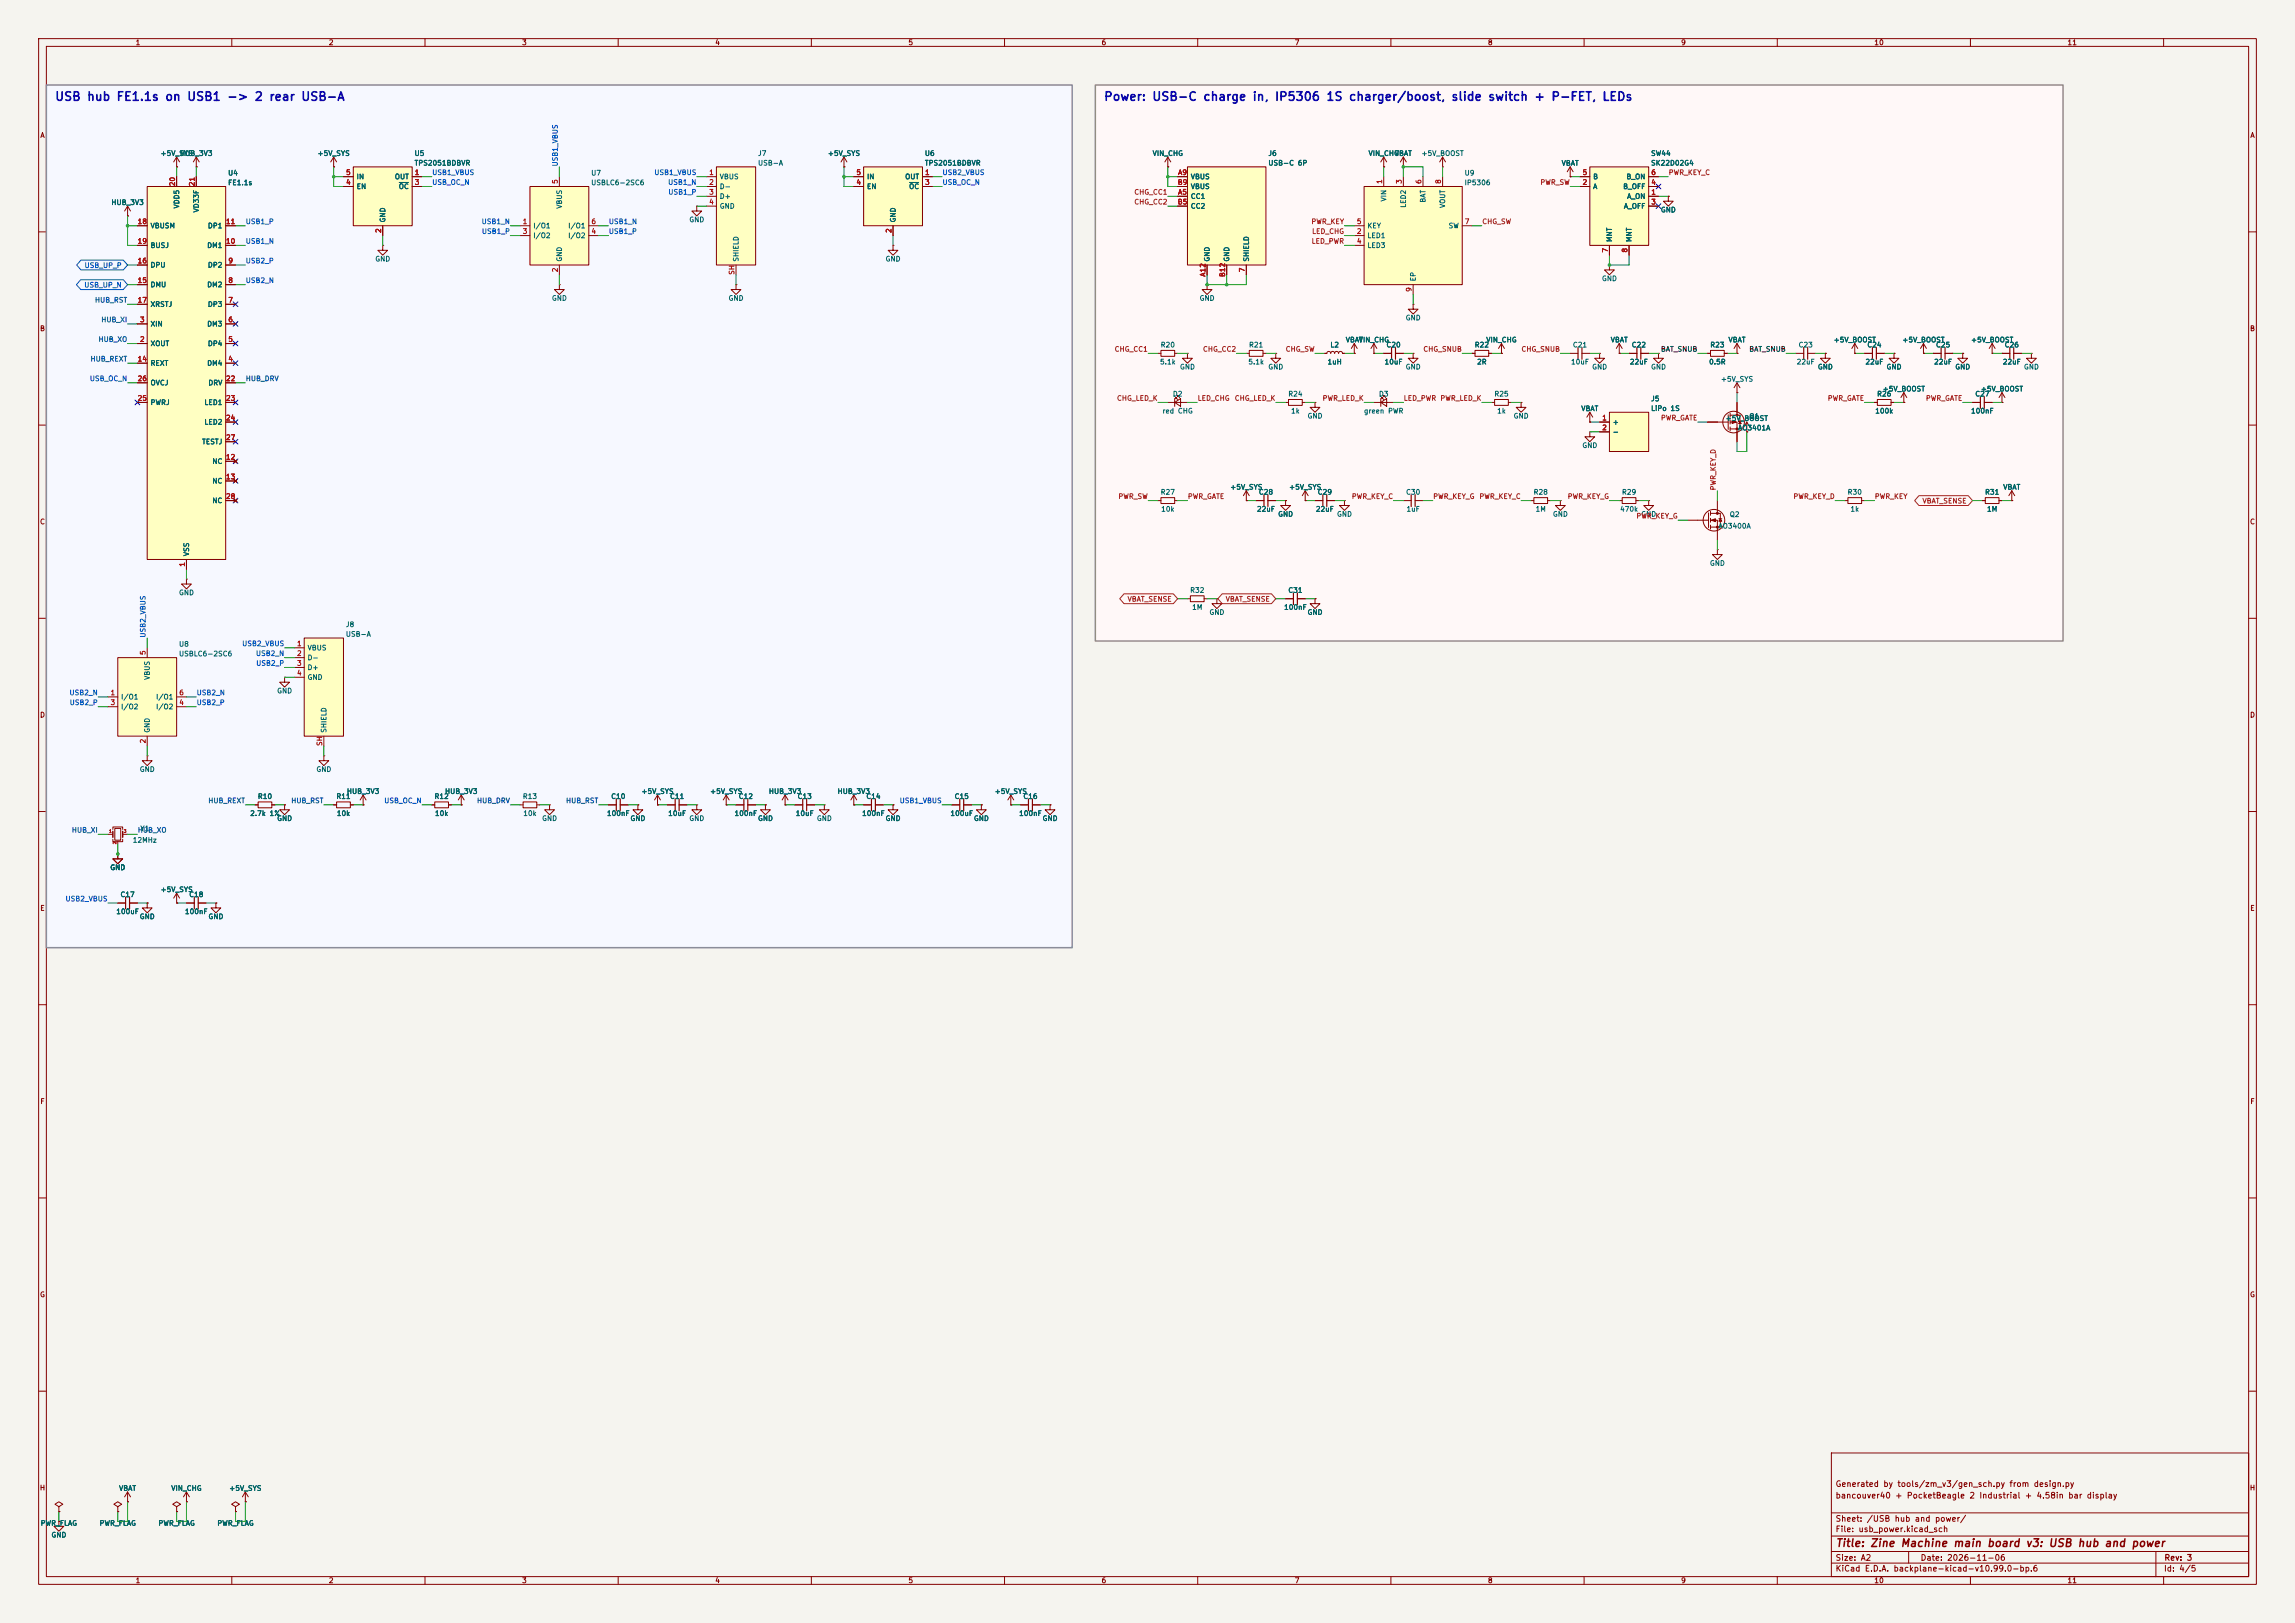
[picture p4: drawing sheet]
<svg xmlns="http://www.w3.org/2000/svg" width="594mm" height="420mm" viewBox="0 0 594 420" stroke-linecap="round" stroke-linejoin="round" font-family="sans-serif">
<defs><g id="words">
<g font-size="2.2" fill="#0000c2">
<text x="14.1" y="26.6">USB hub FE1.1s on USB1 -&gt; 2 rear USB-A</text>
<text x="285.6" y="26.6">Power: USB-C charge in, IP5306 1S charger/boost, slide switch + P-FET, LEDs</text>
</g>
<text font-size="2" fill="#840000" x="475" y="400.8">Title: Zine Machine main board v3: USB hub and power</text>
<g font-size="1.5" fill="#840000">
<text x="475" y="388.1">bancouver40 + PocketBeagle 2 Industrial + 4.58in bar display</text>
<text x="475" y="385.1">Generated by tools/zm_v3/gen_sch.py from design.py</text>
<text x="475" y="394.1">Sheet: /USB hub and power/</text>
<text x="475" y="396.8">File: usb_power.kicad_sch</text>
<text x="475" y="407">KiCad E.D.A. backplane-kicad-v10.99.0-bp.6</text>
<text x="475" y="404.2">Size: A2</text>
<text x="497" y="404.2">Date: 2026-11-06</text>
<text x="560" y="407">Id: 4/5</text>
<text x="560.1" y="404.2">Rev: 3</text>
</g>
<g font-size="1.3" fill="#840000">
<text x="35" y="12">1</text>
<text x="85" y="12">2</text>
<text x="135" y="12">3</text>
<text x="185" y="12">4</text>
<text x="235" y="12">5</text>
<text x="285" y="12">6</text>
<text x="335" y="12">7</text>
<text x="385" y="12">8</text>
<text x="435" y="12">9</text>
<text x="485" y="12">10</text>
<text x="535" y="12">11</text>
<text x="10.3" y="36">A</text>
<text x="582.3" y="36">A</text>
<text x="10.2" y="86">B</text>
<text x="582.2" y="86">B</text>
<text x="10.2" y="136">C</text>
<text x="582.2" y="136">C</text>
<text x="10.2" y="186">D</text>
<text x="582.2" y="186">D</text>
<text x="10.3" y="236">E</text>
<text x="582.3" y="236">E</text>
<text x="10.3" y="286">F</text>
<text x="582.3" y="286">F</text>
<text x="10.2" y="336">G</text>
<text x="582.2" y="336">G</text>
<text x="10.2" y="386">H</text>
<text x="582.2" y="386">H</text>
<text x="35" y="410">1</text>
<text x="85" y="410">2</text>
<text x="135" y="410">3</text>
<text x="185" y="410">4</text>
<text x="235" y="410">5</text>
<text x="285" y="410">6</text>
<text x="335" y="410">7</text>
<text x="385" y="410">8</text>
<text x="435" y="410">9</text>
<text x="485" y="410">10</text>
<text x="535" y="410">11</text>
</g>
<g font-size="1.3" fill="#006464">
<text x="41.4" y="40.6">+5V_SYS</text>
<text x="46.5" y="40.6">HUB_3V3</text>
<text x="82.1" y="40.6">+5V_SYS</text>
<text x="107.2" y="40.6">U5</text>
<text x="196.1" y="40.6">J7</text>
<text x="214.1" y="40.6">+5V_SYS</text>
<text x="239.2" y="40.6">U6</text>
<text x="298.2" y="40.6">VIN_CHG</text>
<text x="328.1" y="40.6">J6</text>
<text x="354.1" y="40.6">VIN_CHG</text>
<text x="360.9" y="40.6">VBAT</text>
<text x="367.8" y="40.6">+5V_BOOST</text>
<text x="427.2" y="40.6">SW44</text>
<text x="58.9" y="45.7">U4</text>
<text x="92.2" y="46.7">IN</text>
<text x="102.1" y="46.7">OUT</text>
<text x="107.2" y="43.1">TPS2051BDBVR</text>
<text x="152.9" y="45.7">U7</text>
<text x="186.2" y="46.7">VBUS</text>
<text x="196.1" y="43.1">USB-A</text>
<text x="224.3" y="46.7">IN</text>
<text x="234.1" y="46.7">OUT</text>
<text x="239.2" y="43.1">TPS2051BDBVR</text>
<text x="308.1" y="46.7">VBUS</text>
<text x="328.1" y="43.1">USB-C 6P</text>
<text x="378.9" y="45.7">U9</text>
<text x="404.1" y="43.2">VBAT</text>
<text x="412.2" y="46.7">B</text>
<text x="420.8" y="46.7">B_ON</text>
<text x="427.2" y="43.1">SK22D02G4</text>
<text x="28.7" y="53.3">HUB_3V3</text>
<text x="58.9" y="48.2">FE1.1s</text>
<text x="92.2" y="49.2">EN</text>
<text x="103.1" y="49.2">OC</text>
<text x="152.9" y="48.2">USBLC6-2SC6</text>
<text x="186.2" y="49.2">D-</text>
<text x="186.2" y="51.8">D+</text>
<text x="224.3" y="49.2">EN</text>
<text x="235.2" y="49.2">OC</text>
<text x="308.1" y="51.8">CC1</text>
<text x="308.1" y="49.2">VBUS</text>
<text x="359.1" y="52.3" transform="rotate(-90 359.1 52.3)">VIN</text>
<text x="364.2" y="53.9" transform="rotate(-90 364.2 53.9)">LED2</text>
<text x="369.3" y="52.6" transform="rotate(-90 369.3 52.6)">BAT</text>
<text x="374.3" y="54" transform="rotate(-90 374.3 54)">VOUT</text>
<text x="378.9" y="48.2">IP5306</text>
<text x="412.2" y="49.2">A</text>
<text x="420" y="49.2">B_OFF</text>
<text x="421" y="51.8">A_ON</text>
<text x="38.8" y="59.4">VBUSM</text>
<text x="46.7" y="54.1" transform="rotate(-90 46.7 54.1)">VDD5</text>
<text x="51.8" y="55.1" transform="rotate(-90 51.8 55.1)">VD33F</text>
<text x="53.7" y="59.4">DP1</text>
<text x="100" y="57.7" transform="rotate(-90 100 57.7)">GND</text>
<text x="137.9" y="59.4">I/O1</text>
<text x="145.7" y="54.1" transform="rotate(-90 145.7 54.1)">VBUS</text>
<text x="146.9" y="59.4">I/O1</text>
<text x="178.3" y="57.8">GND</text>
<text x="186.2" y="54.3">GND</text>
<text x="232.1" y="57.7" transform="rotate(-90 232.1 57.7)">GND</text>
<text x="308.1" y="54.3">CC2</text>
<text x="353.8" y="59.4">KEY</text>
<text x="374.8" y="59.4">SW</text>
<text x="420.2" y="54.3">A_OFF</text>
<text x="429.7" y="55.3">GND</text>
<text x="38.8" y="64.5">BUSJ</text>
<text x="53.5" y="64.5">DM1</text>
<text x="137.9" y="61.9">I/O2</text>
<text x="146.9" y="61.9">I/O2</text>
<text x="353.8" y="61.9">LED1</text>
<text x="353.8" y="64.5">LED3</text>
<text x="417.5" y="62.8" transform="rotate(-90 417.5 62.8)">MNT</text>
<text x="422.6" y="62.8" transform="rotate(-90 422.6 62.8)">MNT</text>
<text x="38.8" y="69.5">DPU</text>
<text x="53.7" y="69.5">DP2</text>
<text x="97" y="68">GND</text>
<text x="145.7" y="67.8" transform="rotate(-90 145.7 67.8)">GND</text>
<text x="191.5" y="67.8" transform="rotate(-90 191.5 67.8)">SHIELD</text>
<text x="229.1" y="68">GND</text>
<text x="313.4" y="67.8" transform="rotate(-90 313.4 67.8)">GND</text>
<text x="318.5" y="67.8" transform="rotate(-90 318.5 67.8)">GND</text>
<text x="323.5" y="67.8" transform="rotate(-90 323.5 67.8)">SHIELD</text>
<text x="38.8" y="74.6">DMU</text>
<text x="53.5" y="74.6">DM2</text>
<text x="366.7" y="72.9" transform="rotate(-90 366.7 72.9)">EP</text>
<text x="414.5" y="73">GND</text>
<text x="38.8" y="79.7">XRSTJ</text>
<text x="53.7" y="79.7">DP3</text>
<text x="142.7" y="78.1">GND</text>
<text x="188.4" y="78.1">GND</text>
<text x="310.4" y="78.1">GND</text>
<text x="363.7" y="83.2">GND</text>
<text x="38.8" y="89.9">XOUT</text>
<text x="38.8" y="84.8">XIN</text>
<text x="53.5" y="84.8">DM3</text>
<text x="53.7" y="89.9">DP4</text>
<text x="348.2" y="88.9">VBAT</text>
<text x="351.5" y="88.9">VIN_CHG</text>
<text x="384.6" y="88.9">VIN_CHG</text>
<text x="416.8" y="88.9">VBAT</text>
<text x="447.2" y="88.9">VBAT</text>
<text x="474.5" y="88.9">+5V_BOOST</text>
<text x="492.2" y="88.9">+5V_BOOST</text>
<text x="510" y="88.9">+5V_BOOST</text>
<text x="38.8" y="94.9">REXT</text>
<text x="53.5" y="94.9">DM4</text>
<text x="300.1" y="94.6">5.1k</text>
<text x="300.3" y="90.2">R20</text>
<text x="305.3" y="95.9">GND</text>
<text x="323" y="94.6">5.1k</text>
<text x="323.1" y="90.2">R21</text>
<text x="328.1" y="95.9">GND</text>
<text x="343.5" y="94.6">1uH</text>
<text x="344.2" y="90.2">L2</text>
<text x="358.2" y="94.6">10uF</text>
<text x="358.7" y="90.2">C20</text>
<text x="363.7" y="95.9">GND</text>
<text x="381.6" y="90.2">R22</text>
<text x="382.2" y="94.6">2R</text>
<text x="406.5" y="94.6">10uF</text>
<text x="407" y="90.2">C21</text>
<text x="412" y="95.9">GND</text>
<text x="421.7" y="94.6">22uF</text>
<text x="422.2" y="90.2">C22</text>
<text x="427.2" y="95.9">GND</text>
<text x="442.2" y="94.6">0.5R</text>
<text x="442.5" y="90.2">R23</text>
<text x="464.9" y="94.6">22uF</text>
<text x="465.4" y="90.2">C23</text>
<text x="470.4" y="95.9">GND</text>
<text x="482.7" y="94.6">22uF</text>
<text x="483.2" y="90.2">C24</text>
<text x="488.2" y="95.9">GND</text>
<text x="500.5" y="94.6">22uF</text>
<text x="500.9" y="90.2">C25</text>
<text x="505.9" y="95.9">GND</text>
<text x="518.2" y="94.6">22uF</text>
<text x="518.7" y="90.2">C26</text>
<text x="523.7" y="95.9">GND</text>
<text x="38.8" y="100">OVCJ</text>
<text x="53.8" y="100">DRV</text>
<text x="445.3" y="99.1">+5V_SYS</text>
<text x="487.2" y="101.6">+5V_BOOST</text>
<text x="512.6" y="101.6">+5V_BOOST</text>
<text x="38.8" y="105.1">PWRJ</text>
<text x="52.8" y="105.1">LED1</text>
<text x="300.7" y="107.3">red CHG</text>
<text x="303.4" y="102.9">D2</text>
<text x="333.3" y="102.9">R24</text>
<text x="334" y="107.3">1k</text>
<text x="352.9" y="107.3">green PWR</text>
<text x="356.8" y="102.9">D3</text>
<text x="386.6" y="102.9">R25</text>
<text x="387.4" y="107.3">1k</text>
<text x="409.1" y="106.7">VBAT</text>
<text x="427.2" y="104.1">J5</text>
<text x="427.2" y="106.6">LiPo 1S</text>
<text x="485.2" y="107.3">100k</text>
<text x="485.7" y="102.9">R26</text>
<text x="510" y="107.3">100nF</text>
<text x="511.1" y="102.9">C27</text>
<text x="52.8" y="110.2">LED2</text>
<text x="338.3" y="108.6">GND</text>
<text x="391.6" y="108.6">GND</text>
<text x="417.3" y="110.2">+</text>
<text x="417.3" y="112.7">-</text>
<text x="446.5" y="109.2">+5V_BOOST</text>
<text x="449.7" y="111.7">AO3401A</text>
<text x="452.6" y="108.7">Q1</text>
<text x="52.2" y="115.3">TESTJ</text>
<text x="409.4" y="116.2">GND</text>
<text x="54.8" y="120.3">NC</text>
<text x="54.8" y="125.4">NC</text>
<text x="54.8" y="130.5">NC</text>
<text x="300.3" y="128.3">R27</text>
<text x="318.3" y="127">+5V_SYS</text>
<text x="325.7" y="128.3">C28</text>
<text x="333.5" y="127">+5V_SYS</text>
<text x="340.9" y="128.3">C29</text>
<text x="363.8" y="128.3">C30</text>
<text x="396.8" y="128.3">R28</text>
<text x="419.7" y="128.3">R29</text>
<text x="478.1" y="128.3">R30</text>
<text x="513.6" y="128.3">R31</text>
<text x="518.4" y="127">VBAT</text>
<text x="300.4" y="132.7">10k</text>
<text x="325.2" y="132.7">22uF</text>
<text x="330.7" y="134">GND</text>
<text x="340.4" y="132.7">22uF</text>
<text x="345.9" y="134">GND</text>
<text x="363.9" y="132.7">1uF</text>
<text x="397.3" y="132.7">1M</text>
<text x="401.8" y="134">GND</text>
<text x="419.2" y="132.7">470k</text>
<text x="424.7" y="134">GND</text>
<text x="444.7" y="137.1">AO3400A</text>
<text x="447.6" y="134.1">Q2</text>
<text x="478.8" y="132.7">1k</text>
<text x="514.2" y="132.7">1M</text>
<text x="49.2" y="144" transform="rotate(-90 49.2 144)">VSS</text>
<text x="442.4" y="146.7">GND</text>
<text x="46.2" y="154.3">GND</text>
<text x="307.9" y="153.7">R32</text>
<text x="333.3" y="153.7">C31</text>
<text x="308.4" y="158.1">1M</text>
<text x="312.9" y="159.4">GND</text>
<text x="332.2" y="158.1">100nF</text>
<text x="338.3" y="159.4">GND</text>
<text x="46.2" y="167.6">U8</text>
<text x="89.4" y="162.6">J8</text>
<text x="89.4" y="165.1">USB-A</text>
<text x="46.2" y="170.1">USBLC6-2SC6</text>
<text x="79.5" y="168.6">VBUS</text>
<text x="79.5" y="171.1">D-</text>
<text x="79.5" y="173.7">D+</text>
<text x="39.1" y="176.1" transform="rotate(-90 39.1 176.1)">VBUS</text>
<text x="71.6" y="179.7">GND</text>
<text x="79.5" y="176.2">GND</text>
<text x="31.2" y="181.3">I/O1</text>
<text x="31.2" y="183.8">I/O2</text>
<text x="40.3" y="183.8">I/O2</text>
<text x="40.3" y="181.3">I/O1</text>
<text x="39.1" y="189.8" transform="rotate(-90 39.1 189.8)">GND</text>
<text x="84.8" y="189.8" transform="rotate(-90 84.8 189.8)">SHIELD</text>
<text x="36" y="200">GND</text>
<text x="81.8" y="200">GND</text>
<text x="66.6" y="207">R10</text>
<text x="86.9" y="207">R11</text>
<text x="89.6" y="205.7">HUB_3V3</text>
<text x="112.3" y="207">R12</text>
<text x="115" y="205.7">HUB_3V3</text>
<text x="135.2" y="207">R13</text>
<text x="158" y="207">C10</text>
<text x="165.9" y="205.7">+5V_SYS</text>
<text x="173.3" y="207">C11</text>
<text x="183.7" y="205.7">+5V_SYS</text>
<text x="191.1" y="207">C12</text>
<text x="198.9" y="205.7">HUB_3V3</text>
<text x="206.3" y="207">C13</text>
<text x="216.6" y="205.7">HUB_3V3</text>
<text x="224.1" y="207">C14</text>
<text x="246.9" y="207">C15</text>
<text x="257.3" y="205.7">+5V_SYS</text>
<text x="264.7" y="207">C16</text>
<text x="36.2" y="215.4">Y1</text>
<text x="64.6" y="211.4">2.7k 1%</text>
<text x="71.6" y="212.7">GND</text>
<text x="87" y="211.4">10k</text>
<text x="112.4" y="211.4">10k</text>
<text x="135.3" y="211.4">10k</text>
<text x="140.2" y="212.7">GND</text>
<text x="157" y="211.4">100nF</text>
<text x="163" y="212.7">GND</text>
<text x="172.8" y="211.4">10uF</text>
<text x="178.3" y="212.7">GND</text>
<text x="190" y="211.4">100nF</text>
<text x="196.1" y="212.7">GND</text>
<text x="205.8" y="211.4">10uF</text>
<text x="211.3" y="212.7">GND</text>
<text x="223" y="211.4">100nF</text>
<text x="229.1" y="212.7">GND</text>
<text x="245.9" y="211.4">100uF</text>
<text x="251.9" y="212.7">GND</text>
<text x="263.6" y="211.4">100nF</text>
<text x="269.7" y="212.7">GND</text>
<text x="34.2" y="218.4">12MHz</text>
<text x="28.4" y="225.4">GND</text>
<text x="31" y="232.4">C17</text>
<text x="41.4" y="231.1">+5V_SYS</text>
<text x="48.8" y="232.4">C18</text>
<text x="30" y="236.8">100uF</text>
<text x="36" y="238.1">GND</text>
<text x="47.7" y="236.8">100nF</text>
<text x="53.8" y="238.1">GND</text>
<text x="30.7" y="386.1">VBAT</text>
<text x="44.2" y="386.1">VIN_CHG</text>
<text x="59.2" y="386.1">+5V_SYS</text>
<text x="10.4" y="395.1">PWR_FLAG</text>
<text x="25.6" y="395.1">PWR_FLAG</text>
<text x="40.9" y="395.1">PWR_FLAG</text>
<text x="56.1" y="395.1">PWR_FLAG</text>
<text x="13.2" y="398.2">GND</text>
</g>
<g font-size="1.3" fill="#a90000">
<text x="89.4" y="45.6">5</text>
<text x="107.2" y="45.6">1</text>
<text x="144.6" y="47.7" transform="rotate(-90 144.6 47.7)">5</text>
<text x="183.4" y="45.6">1</text>
<text x="221.5" y="45.6">5</text>
<text x="239.3" y="45.6">1</text>
<text x="304.8" y="45.6">A9</text>
<text x="358" y="47.7" transform="rotate(-90 358 47.7)">1</text>
<text x="363.1" y="47.7" transform="rotate(-90 363.1 47.7)">3</text>
<text x="368.2" y="47.7" transform="rotate(-90 368.2 47.7)">6</text>
<text x="373.2" y="47.7" transform="rotate(-90 373.2 47.7)">8</text>
<text x="409.5" y="45.6">5</text>
<text x="427.3" y="45.6">6</text>
<text x="45.6" y="48.3" transform="rotate(-90 45.6 48.3)">20</text>
<text x="50.7" y="48.3" transform="rotate(-90 50.7 48.3)">21</text>
<text x="89.4" y="48.1">4</text>
<text x="107.2" y="48.1">3</text>
<text x="183.4" y="48.1">2</text>
<text x="183.4" y="50.7">3</text>
<text x="183.4" y="53.2">4</text>
<text x="221.5" y="48.1">4</text>
<text x="239.3" y="48.1">3</text>
<text x="304.7" y="53.2">B5</text>
<text x="304.7" y="48.1">B9</text>
<text x="304.8" y="50.7">A5</text>
<text x="409.5" y="48.1">2</text>
<text x="427.3" y="50.7">1</text>
<text x="427.3" y="53.2">3</text>
<text x="427.3" y="48.1">4</text>
<text x="35.5" y="58.3">18</text>
<text x="58.4" y="58.3">11</text>
<text x="135.2" y="58.3">1</text>
<text x="152.9" y="58.3">6</text>
<text x="351.1" y="58.3">5</text>
<text x="379" y="58.3">7</text>
<text x="35.5" y="63.4">19</text>
<text x="58.4" y="63.4">10</text>
<text x="98.9" y="60.4" transform="rotate(-90 98.9 60.4)">2</text>
<text x="135.2" y="60.8">3</text>
<text x="152.9" y="60.8">4</text>
<text x="231" y="60.4" transform="rotate(-90 231 60.4)">2</text>
<text x="351.1" y="60.8">2</text>
<text x="351.1" y="63.4">4</text>
<text x="416.4" y="65.5" transform="rotate(-90 416.4 65.5)">7</text>
<text x="421.5" y="65.5" transform="rotate(-90 421.5 65.5)">8</text>
<text x="35.5" y="68.4">16</text>
<text x="59" y="68.4">9</text>
<text x="144.6" y="70.6" transform="rotate(-90 144.6 70.6)">2</text>
<text x="190.4" y="71.2" transform="rotate(-90 190.4 71.2)">SH</text>
<text x="312.3" y="71.7" transform="rotate(-90 312.3 71.7)">A12</text>
<text x="317.4" y="71.8" transform="rotate(-90 317.4 71.8)">B12</text>
<text x="322.4" y="70.6" transform="rotate(-90 322.4 70.6)">7</text>
<text x="35.5" y="73.5">15</text>
<text x="59" y="73.5">8</text>
<text x="365.6" y="75.7" transform="rotate(-90 365.6 75.7)">9</text>
<text x="35.5" y="78.6">17</text>
<text x="36.1" y="83.7">3</text>
<text x="59" y="83.7">6</text>
<text x="59" y="78.6">7</text>
<text x="36.1" y="88.8">2</text>
<text x="59" y="88.8">5</text>
<text x="35.5" y="93.8">14</text>
<text x="59" y="93.8">4</text>
<text x="35.5" y="98.9">26</text>
<text x="58.4" y="98.9">22</text>
<text x="35.5" y="104">25</text>
<text x="58.4" y="104">23</text>
<text x="58.4" y="109.1">24</text>
<text x="414.6" y="109.1">1</text>
<text x="414.6" y="111.6">2</text>
<text x="58.4" y="119.2">12</text>
<text x="58.4" y="114.2">27</text>
<text x="58.4" y="124.3">13</text>
<text x="58.4" y="129.4">28</text>
<text x="48.1" y="146.8" transform="rotate(-90 48.1 146.8)">1</text>
<text x="76.7" y="167.5">1</text>
<text x="38" y="169.6" transform="rotate(-90 38 169.6)">5</text>
<text x="76.7" y="170">2</text>
<text x="76.7" y="172.6">3</text>
<text x="76.7" y="175.1">4</text>
<text x="28.5" y="180.2">1</text>
<text x="28.5" y="182.7">3</text>
<text x="46.3" y="182.7">4</text>
<text x="46.3" y="180.2">6</text>
<text x="38" y="192.5" transform="rotate(-90 38 192.5)">2</text>
<text x="83.7" y="193.2" transform="rotate(-90 83.7 193.2)">SH</text>
</g>
<g font-size="1.3" fill="#005ac8">
<text x="111.7" y="45.6">USB1_VBUS</text>
<text x="144.7" y="43.2" transform="rotate(-90 144.7 43.2)">USB1_VBUS</text>
<text x="169.2" y="45.6">USB1_VBUS</text>
<text x="243.8" y="45.6">USB2_VBUS</text>
<text x="111.7" y="48.1">USB_OC_N</text>
<text x="172.8" y="48.1">USB1_N</text>
<text x="172.9" y="50.7">USB1_P</text>
<text x="243.8" y="48.1">USB_OC_N</text>
<text x="63.5" y="58.3">USB1_P</text>
<text x="124.5" y="58.3">USB1_N</text>
<text x="157.5" y="58.3">USB1_N</text>
<text x="63.5" y="63.4">USB1_N</text>
<text x="124.6" y="60.8">USB1_P</text>
<text x="157.5" y="60.8">USB1_P</text>
<text x="21.7" y="69.6">USB_UP_P</text>
<text x="63.5" y="68.5">USB2_P</text>
<text x="21.7" y="74.7">USB_UP_N</text>
<text x="63.5" y="73.5">USB2_N</text>
<text x="23.1" y="98.9">USB_OC_N</text>
<text x="38" y="165.1" transform="rotate(-90 38 165.1)">USB2_VBUS</text>
<text x="62.5" y="167.5">USB2_VBUS</text>
<text x="66.1" y="170.1">USB2_N</text>
<text x="66.2" y="172.6">USB2_P</text>
<text x="17.9" y="180.2">USB2_N</text>
<text x="17.9" y="182.8">USB2_P</text>
<text x="50.8" y="182.8">USB2_P</text>
<text x="50.8" y="180.2">USB2_N</text>
<text x="99.3" y="208.2">USB_OC_N</text>
<text x="232.7" y="208.2">USB1_VBUS</text>
<text x="16.8" y="233.6">USB2_VBUS</text>
</g>
<g font-size="1.3" fill="#b41e1e">
<text x="431.8" y="45.6">PWR_KEY_C</text>
<text x="293.4" y="50.7">CHG_CC1</text>
<text x="293.4" y="53.2">CHG_CC2</text>
<text x="398.6" y="48.1">PWR_SW</text>
<text x="339.3" y="58.3">PWR_KEY</text>
<text x="383.5" y="58.3">CHG_SW</text>
<text x="339.3" y="63.4">LED_PWR</text>
<text x="339.5" y="60.8">LED_CHG</text>
<text x="288.4" y="91.3">CHG_CC1</text>
<text x="311.2" y="91.3">CHG_CC2</text>
<text x="332.6" y="91.3">CHG_SW</text>
<text x="368.3" y="91.3">CHG_SNUB</text>
<text x="393.7" y="91.3">CHG_SNUB</text>
<text x="289" y="104">CHG_LED_K</text>
<text x="309.9" y="104">LED_CHG</text>
<text x="319.5" y="104">CHG_LED_K</text>
<text x="342.2" y="104">PWR_LED_K</text>
<text x="363.2" y="104">LED_PWR PWR_LED_K</text>
<text x="472.9" y="104">PWR_GATE</text>
<text x="498.3" y="104">PWR_GATE</text>
<text x="429.8" y="109.1">PWR_GATE</text>
<text x="289.3" y="129.4">PWR_SW</text>
<text x="307.3" y="129.4">PWR_GATE</text>
<text x="349.7" y="129.4">PWR_KEY_C</text>
<text x="370.8" y="129.4">PWR_KEY_G</text>
<text x="382.8" y="129.4">PWR_KEY_C</text>
<text x="405.6" y="129.4">PWR_KEY_G</text>
<text x="444.4" y="127" transform="rotate(-90 444.4 127)">PWR_KEY_D</text>
<text x="464" y="129.4">PWR_KEY_D</text>
<text x="485.1" y="129.4">PWR_KEY</text>
<text x="497.5" y="130.6">VBAT_SENSE</text>
<text x="423.4" y="134.5">PWR_KEY_G</text>
<text x="291.7" y="156">VBAT_SENSE</text>
<text x="317.1" y="156">VBAT_SENSE</text>
</g>
<g font-size="1.3" fill="#003ca0">
<text x="24.4" y="78.6">HUB_RST</text>
<text x="26.1" y="83.7">HUB_XI</text>
<text x="25.4" y="88.8">HUB_XO</text>
<text x="23.3" y="93.9">HUB_REXT</text>
<text x="63.5" y="98.9">HUB_DRV</text>
<text x="53.8" y="208.2">HUB_REXT</text>
<text x="75.2" y="208.2">HUB_RST</text>
<text x="123.3" y="208.2">HUB_DRV</text>
<text x="146.4" y="208.2">HUB_RST</text>
<text x="18.5" y="215.8">HUB_XI</text>
<text x="35.5" y="215.8">HUB_XO</text>
</g>
<g font-size="1.3" fill="#0f0f0f">
<text x="429.8" y="91.3">BAT_SNUB</text>
<text x="452.6" y="91.3">BAT_SNUB</text>
</g>
<g font-size=".8" fill="#a90000">
<text x="28.1" y="215.7">1</text>
<text x="31.9" y="215.7">3</text>
<text x="30.3" y="218.6" transform="rotate(-90 30.3 218.6)">2</text>
</g>
</g></defs>
<path d="M0 0h594v420h-594z" fill="#f5f4ef" stroke="#f5f4ef" stroke-width=".26"/>
<g fill="none" stroke="#840000" stroke-width=".26">
<path d="M10 10h574v400h-574zM12 12h570v396h-570zM60 10v2M110 10v2M160 10v2M210 10v2M260 10v2M310 10v2M360 10v2M410 10v2M460 10v2M510 10v2"/>
<path d="M560 10v2M10 60h2M582 60h2M10 110h2M582 110h2M10 160h2M582 160h2M10 210h2M582 210h2M10 260h2M582 260h2M10 310h2"/>
<path d="M582 310h2M10 360h2M474 376h108v32h-108zM582 360h2M474 397.5h108M474 391.5h108M60 408v2M110 408v2M160 408v2M210 408v2M260 408v2M310 408v2"/>
<path d="M360 408v2M410 408v2M460 408v2M474 404.5h108M474 401.5h108M494 401.5v3M510 408v2M558 401.5v6.5M560 408v2"/>
</g>
<path d="M12 22h265.5v223.2h-265.5z" fill="#f6f8ff"/>
<path d="M283.5 22h250.5v143.9h-250.5z" fill="#fff8f8"/>
<g fill="none" stroke="#840000" stroke-width=".26">
<path d="M119.4 208.3h.1M119.4 205.7l-.8 1.3M119.4 205.7l.7 1.3M119.4 205.7v2.6M170.2 208.3h.1M170.2 205.7l-.8 1.3M170.2 205.7l.7 1.3M170.2 205.7v2.6M188 208.3h.1M188 205.7l-.8 1.3M188 205.7l.7 1.3M188 205.7v2.6"/>
<path d="M231.1 208.3v1.3h1.3l-1.3 1.2-1.2-1.2h1.2M231.1 208.3h.1M246.4 208.3h2M249.4 208.3h2.1M254 208.3v1.3h1.3l-1.3 1.2-1.3-1.2h1.3M254 208.3h.1M261.6 208.3h.1M261.6 205.7l-.7 1.3M261.6 205.7l.8 1.3M261.6 205.7v2.6M264.2 208.3h2M267.2 208.3h2"/>
</g>
<path d="M248.4 206.8v3M249.4 206.8v3M266.2 206.8v3M267.2 206.8v3" fill="none" stroke="#840000" stroke-width=".3"/>
<path d="M137.2 48.3h15.2v20.3h-15.2z" fill="#ffffc2"/>
<path d="M134.6 58.4h2.6M137.2 48.3h15.2v20.3h-15.2zM144.8 45.7v2.6M152.4 58.4h2.5M134.6 61h2.6M144.8 68.6v2.5M152.4 61h2.5M271.8 208.3v1.3h1.2l-1.2 1.2-1.3-1.2h1.3M271.8 208.3h.1" fill="none" stroke="#840000" stroke-width=".26"/>
<path d="M91.4 43.2h15.3v15.2h-15.3z" fill="#ffffc2"/>
<g fill="none" stroke="#840000" stroke-width=".26">
<path d="M88.9 45.7h2.5M88.9 48.3h2.5M91.4 43.2h15.3v15.2h-15.3zM99.1 58.4v2.6M106.7 45.7h2.5M106.7 48.3h2.5M55.9 233.7v1.3h1.2l-1.2 1.2-1.3-1.2h1.3M55.9 233.7h.1M15.2 393.7v1.3h1.3l-1.3 1.2-1.2-1.2h1.2M15.2 393.7h.1M15.2 389.9l1.1-.6-1.1-.7-1 .7 1 .6v1.3M15.2 391.2h.1"/>
<path d="M30.5 389.9l1-.6-1-.7-1 .7 1 .6v1.3M30.5 391.2h.1M33 388.6h.1M33 386.1l-.7 1.3M33 386.1l.8 1.3M33 386.1v2.5M45.7 389.9l1-.6-1-.7-1 .7 1 .6v1.3M45.7 391.2h.1"/>
</g>
<path d="M103.3 47.2h2.4" fill="none" stroke="#006464" stroke-width=".26"/>
<path d="M30.5 170.2h15.2v20.3h-15.2z" fill="#ffffc2"/>
<g fill="none" stroke="#840000" stroke-width=".26">
<path d="M307.3 91.4v1.3h1.3l-1.3 1.3-1.2-1.3h1.2M307.3 91.4h.1M525.8 91.4v1.3h1.2l-1.2 1.3-1.3-1.3h1.3M525.8 91.4h.1M30.5 170.2h15.2v20.3h-15.2zM38.1 167.6v2.6M27.9 180.3h2.6M27.9 182.9h2.6M38.1 190.5v2.5M45.7 180.3h2.6M45.7 182.9h2.6M27.9 215.9h1.3"/>
<path d="M29.2 214.6v-.6h2.5v.6M29.2 217.2v.6h2.5v-.6M29.7 214.4h1.5v3h-1.5zM30.5 217.8v.6M31.7 215.9h1.3"/>
</g>
<path d="M29.2 215.1v1.6M31.7 215.1v1.6" fill="none" stroke="#840000" stroke-width=".38"/>
<path d="M307.3 43.2h20.4v25.4h-20.4z" fill="#ffffc2"/>
<g fill="none" stroke="#840000" stroke-width=".26">
<path d="M86.4 43.2h.1M86.4 40.6l-.8 1.3M86.4 40.6l.7 1.3M86.4 40.6v2.6M302.3 43.2h.1M302.3 40.6l-.8 1.3M302.3 40.6l.7 1.3M302.3 40.6v2.6M304.8 50.8h2.5M304.8 45.7h2.5M304.8 53.3h2.5M304.8 48.3h2.5"/>
<path d="M307.3 43.2h20.4v25.4h-20.4zM99.1 63.5v1.3h1.2l-1.2 1.2-1.3-1.2h1.3M99.1 63.5h.1M144.8 73.7v1.2h1.2l-1.2 1.3-1.3-1.3h1.3M144.8 73.7h.1M312.4 68.6v2.5M317.5 68.6v2.5M322.6 68.6v2.5M299.7 91.4h.8M300.5 90.7h3.5v1.5h-3.5zM304 91.4h.8M302.3 104.1h5"/>
<path d="M304 104.1l1.6-1v2.1zM304 103.1v2.1M304.3 103.1v-.2h.2h-.2l.5 .5M304.8 102.6v-.2h.3h-.3l.5 .5M299.7 129.5h.8M300.5 128.8h3.5v1.5h-3.5zM304 129.5h.8M48.3 149.9v1.2h1.2l-1.2 1.3-1.3-1.3h1.3M48.3 149.9h.1M66 208.3h.8M66.8 207.5h3.6v1.5h-3.6zM70.4 208.3h.7"/>
<path d="M73.7 208.3v1.3h1.2l-1.2 1.2-1.3-1.2h1.3M73.7 208.3h.1M86.4 208.3h.7M87.1 207.5h3.6v1.5h-3.6zM90.7 208.3h.7M111.8 208.3h.7M112.5 207.5h3.6v1.5h-3.6zM116.1 208.3h.7M134.6 208.3h.8M135.4 207.5h3.5v1.5h-3.5zM138.9 208.3h.8M142.2 208.3v1.3h1.3l-1.3 1.2-1.2-1.2h1.2"/>
<path d="M142.2 208.3h.1M157.5 208.3h2M160.5 208.3h2.1M165.1 208.3v1.3h1.3l-1.3 1.2-1.3-1.2h1.3M165.1 208.3h.1M190.5 208.3h2M193.5 208.3h2.1M198.1 208.3v1.3h1.3l-1.3 1.2-1.3-1.2h1.3M198.1 208.3h.1M30.5 221v1.3h1.2l-1.2 1.2-1.3-1.2h1.3M30.5 221h.1M48.3 388.6h.1"/>
<path d="M48.3 386.1l-.8 1.3M48.3 386.1l.7 1.3M48.3 386.1v2.5"/>
</g>
<path d="M159.5 206.8v3M160.5 206.8v3M192.5 206.8v3M193.5 206.8v3" fill="none" stroke="#840000" stroke-width=".3"/>
<path d="M78.7 165.1h10.2v25.4h-10.2z" fill="#ffffc2"/>
<g fill="none" stroke="#840000" stroke-width=".26">
<path d="M33 55.9h.1M33 53.3l-.7 1.3M33 53.3l.8 1.3M33 53.3v2.6M218.4 43.2h.1M218.4 40.6l-.7 1.3M218.4 40.6l.8 1.3M218.4 40.6v2.6M76.2 167.6h2.5M76.2 170.2h2.5M76.2 172.7h2.5M76.2 175.3h2.5"/>
<path d="M78.7 165.1h10.2v25.4h-10.2zM38.1 195.6v1.3h1.3l-1.3 1.2-1.3-1.2h1.3M38.1 195.6h.1M83.8 190.5v2.5M172.7 208.3h2.1M175.8 208.3h2M180.3 208.3v1.3h1.3l-1.3 1.2-1.2-1.2h1.2M180.3 208.3h.1M203.2 208.3h.1M203.2 205.7l-.8 1.3M203.2 205.7l.8 1.3M203.2 205.7v2.6"/>
<path d="M221 208.3h.1M221 205.7l-.8 1.3M221 205.7l.7 1.3M221 205.7v2.6"/>
</g>
<path d="M174.8 206.8v3M175.8 206.8v3" fill="none" stroke="#840000" stroke-width=".3"/>
<path d="M38.1 48.3h20.3v96.5h-20.3z" fill="#ffffc2"/>
<g fill="none" stroke="#840000" stroke-width=".26">
<path d="M35.6 58.4h2.5M38.1 48.3h20.3v96.5h-20.3zM45.7 45.7v2.6M50.8 45.7v2.6M58.4 58.4h2.6M35.6 78.7h2.5M35.6 73.7h2.5M35.6 68.6h2.5M35.6 63.5h2.5M58.4 78.7h2.6M58.4 73.7h2.6M58.4 68.6h2.6"/>
<path d="M58.4 63.5h2.6M35.6 88.9h2.5M35.6 83.8h2.5M35.6 94h2.5M35.6 99.1h2.5M58.4 88.9h2.6M58.4 83.8h2.6M58.4 94h2.6M58.4 99.1h2.6M35.6 104.1h2.5M58.4 119.4h2.6M58.4 104.1h2.6"/>
<path d="M58.4 109.2h2.6M58.4 114.3h2.6M60.6 119l.7 .8M61.3 119l-.7 .8M58.4 124.5h2.6M58.4 129.5h2.6M60.6 124.1l.7 .7M60.6 129.2l.7 .7M61.3 124.1l-.7 .7M61.3 129.2l-.7 .7M48.3 144.8v2.5"/>
</g>
<path d="M185.4 43.2h10.2v25.4h-10.2z" fill="#ffffc2"/>
<g fill="none" stroke="#840000" stroke-width=".26">
<path d="M45.7 43.2h.1M45.7 40.6l-.7 1.3M45.7 40.6l.8 1.3M45.7 40.6v2.6M50.8 43.2h.1M50.8 40.6l-.8 1.3M50.8 40.6l.8 1.3M50.8 40.6v2.6M180.3 53.3v1.3h1.3l-1.3 1.3-1.2-1.3h1.2M180.3 53.3h.1M182.9 45.7h2.5M182.9 48.3h2.5"/>
<path d="M182.9 50.8h2.5M182.9 53.3h2.5M185.4 43.2h10.2v25.4h-10.2zM373.4 43.2h.1M373.4 40.6l-.8 1.3M373.4 40.6l.7 1.3M373.4 40.6v2.6M406.4 45.7h.1M406.4 43.2l-.8 1.3M406.4 43.2l.8 1.3M406.4 43.2v2.5M190.5 73.7v1.2h1.3l-1.3 1.3-1.3-1.3h1.3"/>
<path d="M190.5 73.7h.1M190.5 68.6v2.5M231.1 63.5v1.3h1.3l-1.3 1.2-1.2-1.2h1.2M231.1 63.5h.1M312.4 73.7v1.2h1.3l-1.3 1.3-1.3-1.3h1.3M312.4 73.7h.1M322.6 91.4h.7M323.3 90.7h3.6v1.5h-3.6zM326.9 91.4h.8M381 91.4h.8M381.8 90.7h3.5v1.5h-3.5zM385.3 91.4h.8"/>
<path d="M388.6 91.4h.1M388.6 88.9l-.7 1.3M388.6 88.9l.8 1.3M388.6 88.9v2.5M406.4 91.4h2M409.4 91.4h2.1M480.1 91.4h.1M480.1 88.9l-.8 1.3M480.1 88.9l.7 1.3M480.1 88.9v2.5M518.2 91.4h2M521.2 91.4h2"/>
<path d="M332.7 104.1h.8M333.5 103.4h3.6v1.5h-3.6zM337.1 104.1h.7M322.6 129.5h.1M322.6 127l-.8 1.3M322.6 127l.7 1.3M322.6 127v2.5M426.7 129.5v1.3h1.3l-1.3 1.3-1.3-1.3h1.3M426.7 129.5h.1M436.9 134.6h5.3M442.2 132.7v3.8M442.7 132.8h2.6v3.6h-2.6"/>
<path d="M442.7 134.6h1.8v5.1M442.7 132.3v1.1M442.7 134.1v1M442.7 135.9v1M444.5 129.5v3.3M444.9 134.2h.7M445.3 134.2l.3 .7h-.7zM477.5 129.5h.8M478.3 128.8h3.5v1.5h-3.5zM481.8 129.5h.8M513.1 129.5h.7M513.8 128.8h3.6v1.5h-3.6z"/>
<path d="M517.4 129.5h.8M520.7 129.5h.1M520.7 127l-.8 1.3M520.7 127l.8 1.3M520.7 127v2.5M307.3 154.9h.8M308.1 154.2h3.6v1.5h-3.6zM311.7 154.9h.7M315 154.9v1.3h1.2l-1.2 1.3-1.3-1.3h1.3M315 154.9h.1M444.5 142.2v1.3h1.3l-1.3 1.3-1.3-1.3h1.3M444.5 142.2h.1"/>
<path d="M73.7 175.3v1.2h1.2l-1.2 1.3-1.3-1.3h1.3M73.7 175.3h.1M83.8 195.6v1.3h1.3l-1.3 1.2-1.3-1.2h1.3M83.8 195.6h.1M94 208.3h.1M94 205.7l-.8 1.3M94 205.7l.7 1.3M94 205.7v2.6M205.7 208.3h2.1M208.8 208.3h2M213.4 208.3v1.3h1.2l-1.2 1.2-1.3-1.2h1.3M213.4 208.3h.1"/>
<path d="M223.5 208.3h2.1M226.6 208.3h2M30.5 221v1.3h1.2l-1.2 1.2-1.3-1.2h1.3M30.5 221h.1M30.5 233.7h2M33.5 233.7h2.1M38.1 233.7v1.3h1.3l-1.3 1.2-1.3-1.2h1.3M38.1 233.7h.1M45.7 233.7h.1M45.7 231.1v2.6M45.7 231.1l-.7 1.3M45.7 231.1l.8 1.3"/>
<path d="M48.3 233.7h2M51.3 233.7h2M61 389.9l1-.6-1-.7-1.1 .7 1.1 .6v1.3M61 391.2h.1M63.5 388.6h.1M63.5 386.1l-.8 1.3M63.5 386.1l.8 1.3M63.5 386.1v2.5"/>
<circle cx="443.6" cy="134.6" r="2.79"/>
</g>
<path d="M408.4 89.9v3.1M409.4 89.9v3.1M520.2 89.9v3.1M521.2 89.9v3.1M207.8 206.8v3M208.8 206.8v3M225.6 206.8v3M226.6 206.8v3M32.5 232.2v3M33.5 232.2v3M50.3 232.2v3M51.3 232.2v3" fill="none" stroke="#840000" stroke-width=".3"/>
<g fill="#840000" stroke="#840000" stroke-width=".26">
<path d="M443 134.6l1-.4v.8z"/>
<circle cx="444.5" cy="132.8" r=".25"/>
<circle cx="444.5" cy="136.4" r=".25"/>
</g>
<path d="M416.6 106.7h10.1v10.1h-10.1z" fill="#ffffc2"/>
<g fill="none" stroke="#840000" stroke-width=".26">
<path d="M358.1 43.2h.1M358.1 40.6l-.7 1.3M358.1 40.6l.8 1.3M358.1 40.6v2.6M363.2 43.2h.1M363.2 40.6l-.7 1.3M363.2 40.6l.8 1.3M363.2 40.6v2.6M416.6 68.6v1.3h1.2l-1.2 1.2-1.3-1.2h1.3M416.6 68.6h.1M342.9 91.4h.5l.2-.3 .3-.2 .4 .2 .1 .3 .2-.3 .3-.2 .4 .2 .1 .3 .2-.3 .3-.2 .4 .2 .2 .3 .1-.3 .4-.2 .3 .2 .2 .3h.5M350.5 91.4h.1"/>
<path d="M350.5 88.9l-.7 1.3M350.5 88.9l.8 1.3M350.5 88.9v2.5M355.6 91.4h.1M355.6 88.9l-.8 1.3M355.6 88.9l.8 1.3M355.6 88.9v2.5M365.8 91.4v1.3h1.2l-1.2 1.3-1.3-1.3h1.3M365.8 91.4h.1M414 91.4v1.3h1.3l-1.3 1.3-1.3-1.3h1.3M414 91.4h.1M419.1 91.4h.1"/>
<path d="M419.1 88.9l-.8 1.3M419.1 88.9l.8 1.3M419.1 88.9v2.5M442 91.4h.7M442.7 90.7h3.6v1.5h-3.6zM446.3 91.4h.7M449.6 91.4h.1M449.6 88.9l-.8 1.3M449.6 88.9l.7 1.3M449.6 88.9v2.5M464.8 91.4h2.1M467.9 91.4h2"/>
<path d="M472.4 91.4v1.3h1.3l-1.3 1.3-1.2-1.3h1.2M472.4 91.4h.1M340.4 104.1v1.3h1.2l-1.2 1.3-1.3-1.3h1.3M340.4 104.1h.1M355.6 104.1h5.1M357.4 104.1l1.5-1v2.1zM357.4 103.1v2.1M357.6 103.1v-.2h.3h-.3l.5 .5M358.1 102.6v-.2h.3h-.3l.5 .5M386.1 104.1h.7M386.8 103.4h3.6v1.5h-3.6zM390.4 104.1h.8"/>
<path d="M393.7 104.1v1.3h1.3l-1.3 1.3-1.3-1.3h1.3M393.7 104.1h.1M411.5 111.8v1.2h1.2l-1.2 1.3-1.3-1.3h1.3M411.5 111.8h.1M411.5 109.2h.1M411.5 106.7l-.8 1.3M411.5 106.7l.7 1.3M411.5 106.7v2.5M414 109.2h2.6M414 111.8h2.6M416.6 106.7h10.1v10.1h-10.1zM485.1 104.1h.8"/>
<path d="M485.9 103.4h3.6v1.5h-3.6zM489.5 104.1h.7M518.2 104.1h.1M518.2 101.6l-.8 1.3M518.2 101.6l.7 1.3M518.2 101.6v2.5M337.8 129.5h.1M337.8 127l-.7 1.3M337.8 127l.8 1.3M337.8 127v2.5M340.4 129.5h2M343.4 129.5h2"/>
<path d="M348 129.5v1.3h1.2l-1.2 1.3-1.3-1.3h1.3M348 129.5h.1M363.2 129.5h2.1M366.3 129.5h2M396.2 129.5h.8M397 128.8h3.6v1.5h-3.6zM400.6 129.5h.7M403.9 129.5v1.3h1.2l-1.2 1.3-1.3-1.3h1.3M403.9 129.5h.1M419.1 129.5h.8M419.9 128.8h3.5v1.5h-3.5zM423.4 129.5h.8"/>
<path d="M332.7 154.9h2.1M335.8 154.9h2M340.4 154.9v1.3h1.2l-1.2 1.3-1.3-1.3h1.3M340.4 154.9h.1"/>
</g>
<path d="M466.9 89.9v3.1M467.9 89.9v3.1M342.4 128v3.1M343.4 128v3.1M365.3 128v3.1M366.3 128v3.1M334.8 153.4v3.1M335.8 153.4v3.1" fill="none" stroke="#840000" stroke-width=".3"/>
<path d="M353.1 48.3h25.4v25.4h-25.4z" fill="#ffffc2"/>
<g fill="none" stroke="#840000" stroke-width=".26">
<path d="M350.5 58.4h2.6M353.1 48.3h25.4v25.4h-25.4zM358.1 45.7v2.6M363.2 45.7v2.6M368.3 45.7v2.6M373.4 45.7v2.6M378.5 58.4h2.5M350.5 61h2.6M350.5 63.5h2.6M365.8 73.7v2.5M330.2 91.4v1.3h1.3l-1.3 1.3-1.3-1.3h1.3M330.2 91.4h.1"/>
<path d="M449.6 99.1l-.8 1.2M449.6 99.1l.7 1.2M449.6 99.1v2.5M490.2 91.4v1.3h1.3l-1.3 1.3-1.3-1.3h1.3M490.2 91.4h.1M497.8 91.4h.1M497.8 88.9l-.7 1.3M497.8 88.9l.8 1.3M497.8 88.9v2.5M500.4 91.4h2M503.4 91.4h2.1M508 91.4v1.3h1.3l-1.3 1.3-1.3-1.3h1.3"/>
<path d="M508 91.4h.1M515.6 91.4h.1M515.6 88.9l-.7 1.3M515.6 88.9l.8 1.3M515.6 88.9v2.5M442 109.2h5.3M447.3 107.3v3.8M447.8 107.4h2.5v3.6h-2.5M447.8 109.2h1.8v5.1M447.8 106.9v1.1M447.8 108.7v1M447.8 110.5v1"/>
<path d="M449.6 101.6h.1M449.6 104.1v3.3M450 109h.7l-.4 .6zM450 109.6h.7M452.1 111.8h.1M452.1 109.2l-.7 1.3M452.1 109.2l.8 1.3M452.1 109.2v2.6M492.8 104.1h.1M492.8 101.6l-.8 1.3M492.8 101.6l.7 1.3M492.8 101.6v2.5"/>
<path d="M510.5 104.1h2.1M513.6 104.1h2M325.1 129.5h2.1M328.2 129.5h2M332.7 129.5v1.3h1.3l-1.3 1.3-1.2-1.3h1.2M332.7 129.5h.1"/>
<circle cx="448.7" cy="109.2" r="2.79"/>
</g>
<path d="M502.4 89.9v3.1M503.4 89.9v3.1M512.6 102.6v3.1M513.6 102.6v3.1M327.2 128v3.1M328.2 128v3.1" fill="none" stroke="#840000" stroke-width=".3"/>
<g fill="#840000" stroke="#840000" stroke-width=".26">
<path d="M448.3 108.8l1 .4-1 .4z"/>
<circle cx="449.6" cy="107.4" r=".25"/>
<circle cx="449.6" cy="111" r=".25"/>
</g>
<path d="M223.5 43.2h15.3v15.2h-15.3z" fill="#ffffc2"/>
<g fill="none" stroke="#840000" stroke-width=".26">
<path d="M221 45.7h2.5M221 48.3h2.5M223.5 43.2h15.3v15.2h-15.3zM231.1 58.4v2.6M238.8 45.7h2.5M238.8 48.3h2.5M431.8 50.8v1.3h1.3l-1.3 1.2-1.3-1.2h1.3M431.8 50.8h.1M421.6 91.4h2.1M424.7 91.4h2M429.3 91.4v1.3h1.2l-1.2 1.3-1.3-1.3h1.3M429.3 91.4h.1"/>
<path d="M482.6 91.4h2M485.6 91.4h2.1"/>
</g>
<path d="M235.4 47.2h2.4" fill="none" stroke="#006464" stroke-width=".26"/>
<path d="M423.7 89.9v3.1M424.7 89.9v3.1M484.6 89.9v3.1M485.6 89.9v3.1" fill="none" stroke="#840000" stroke-width=".3"/>
<path d="M411.5 43.2h15.2v20.3h-15.2z" fill="#ffffc2"/>
<g fill="none" stroke="#840000" stroke-width=".26">
<path d="M33 55.9h.1M35.6 58.4h2.5M45.7 43.2h.1M45.7 45.7v2.6M50.8 43.2h.1M50.8 45.7v2.6M58.4 58.4h2.6M86.4 43.2h.1M88.9 48.3h2.5M88.9 45.7h2.5M99.1 58.4v2.6M106.7 48.3h2.5"/>
<path d="M106.7 45.7h2.5M218.4 43.2h.1M221 48.3h2.5M221 45.7h2.5M231.1 58.4v2.6M238.8 48.3h2.5M238.8 45.7h2.5M302.3 43.2h.1M304.8 50.8h2.5M304.8 48.3h2.5M304.8 53.3h2.5M304.8 45.7h2.5"/>
<path d="M358.1 43.2h.1M363.2 43.2h.1M406.4 45.7h.1M408.9 48.3h2.6M408.9 45.7h2.6M411.5 43.2h15.2v20.3h-15.2zM426.7 50.8h2.6M426.7 48.3h2.6M426.7 53.3h2.6M426.7 45.7h2.6M431.8 50.8h.1M35.6 78.7h2.5"/>
<path d="M35.6 73.7h2.5M35.6 68.6h2.5M35.6 63.5h2.5M58.4 78.7h2.6M58.4 73.7h2.6M58.4 68.6h2.6M58.4 63.5h2.6M312.4 68.6v2.5M317.5 68.6v2.5M322.6 68.6v2.5M365.8 78.7v1.3h1.2l-1.2 1.3-1.3-1.3h1.3M365.8 78.7h.1"/>
<path d="M416.6 63.5v2.5M421.6 63.5v2.5M35.6 88.9h2.5M35.6 83.8h2.5M35.6 94h2.5M35.6 99.1h2.5M58.4 88.9h2.6M58.4 83.8h2.6M58.4 94h2.6M58.4 99.1h2.6M342.9 91.4h.5M347.5 91.4h.5"/>
<path d="M350.5 91.4h.1M355.6 91.4h.1M358.1 91.4h2.1M361.2 91.4h2M381 91.4h.8M385.3 91.4h.8M388.6 91.4h.1M419.1 91.4h.1M421.6 91.4h2.1M424.7 91.4h2M442 91.4h.7M446.3 91.4h.7"/>
<path d="M449.6 91.4h.1M472.4 91.4h.1M480.1 91.4h.1M482.6 91.4h2M485.6 91.4h2.1M490.2 91.4h.1M497.8 91.4h.1M500.4 91.4h2M503.4 91.4h2.1M508 91.4h.1M515.6 91.4h.1M518.2 91.4h2"/>
<path d="M521.2 91.4h2M35.6 104.1h2.5M58.4 119.4h2.6M58.4 104.1h2.6M58.4 109.2h2.6M58.4 114.3h2.6M60.6 119l.7 .8M61.3 119l-.7 .8M411.5 109.2h.1M414 109.2h2.6M414 111.8h2.6M442 109.2h2.5"/>
<path d="M449.6 104.1v2.6M449.6 111.8v2.5M452.1 111.8h.1M485.1 104.1h.8M489.5 104.1h.7M492.8 104.1h.1M510.5 104.1h2.1M513.6 104.1h2M518.2 104.1h.1M58.4 124.5h2.6M58.4 129.5h2.6M60.6 124.1l.7 .7"/>
<path d="M60.6 129.2l.7 .7M61.3 124.1l-.7 .7M61.3 129.2l-.7 .7M322.6 129.5h.1M325.1 129.5h2.1M328.2 129.5h2M332.7 129.5h.1M337.8 129.5h.1M340.4 129.5h2M343.4 129.5h2M513.1 129.5h.7M517.4 129.5h.8"/>
<path d="M520.7 129.5h.1M48.3 144.8v2.5M332.7 154.9h2.1M335.8 154.9h2M340.4 154.9h.1M66 208.3h.8M70.4 208.3h.7M73.7 208.3h.1M86.4 208.3h.7M90.7 208.3h.7M94 208.3h.1M111.8 208.3h.7"/>
<path d="M116.1 208.3h.7M119.4 208.3h.1M157.5 208.3h2M160.5 208.3h2.1M165.1 208.3h.1M170.2 208.3h.1M172.7 208.3h2.1M175.8 208.3h2M188 208.3h.1M190.5 208.3h2M193.5 208.3h2.1M198.1 208.3h.1"/>
<path d="M203.2 208.3h.1M205.7 208.3h2.1M208.8 208.3h2M221 208.3h.1M223.5 208.3h2.1M226.6 208.3h2M231.1 208.3h.1M246.4 208.3h2M249.4 208.3h2.1M254 208.3h.1M261.6 208.3h.1M264.2 208.3h2"/>
<path d="M267.2 208.3h2M271.8 208.3h.1M30.5 221h.1M30.5 233.7h2M33.5 233.7h2.1M38.1 233.7h.1M45.7 233.7h.1M48.3 233.7h2M51.3 233.7h2M55.9 233.7h.1M15.2 391.2h.1M15.2 393.7h.1"/>
<path d="M30.5 391.2h.1M33 388.6h.1M45.7 391.2h.1M48.3 388.6h.1M61 391.2h.1M63.5 388.6h.1"/>
</g>
<path d="M360.2 89.9v3.1M361.2 89.9v3.1" fill="none" stroke="#840000" stroke-width=".3"/>
<path d="M20.9 72.4h11l1.1 1.3-1.1 1.2h-11l-1.1-1.2zM21 67.3h10.9l1.1 1.3-1.1 1.3h-10.9l-1.2-1.3z" fill="none" stroke="#005ac8" stroke-width=".26"/>
<path d="M496.7 128.3h12.7l1.1 1.2-1.1 1.3h-12.7l-1.1-1.3zM290.9 153.7h12.8l1.1 1.2-1.1 1.3h-12.8l-1.1-1.3zM316.3 153.7h12.8l1.1 1.2-1.1 1.3h-12.8l-1.1-1.3z" fill="none" stroke="#b41e1e" stroke-width=".26"/>
<g fill="none" stroke="#009600" stroke-width=".26">
<path d="M33 58.4h2.6M33 55.9v7.6h2.6M45.7 43.2v2.5M50.8 43.2v2.5M61 58.4h2.5M86.4 43.2v5.1h2.5M86.4 45.7h2.5M109.2 48.3h2.6M109.2 45.7h2.6M132.1 58.4h2.5M144.8 43.2v2.5M154.9 58.4h2.6"/>
<path d="M180.3 48.3h2.6M180.3 45.7h2.6M180.3 50.8h2.6M180.3 53.3h2.6M218.4 43.2v5.1h2.6M218.4 45.7h2.6M241.3 48.3h2.5M241.3 45.7h2.5M302.3 43.2v5.1h2.5M302.3 45.7h2.5M302.3 50.8h2.5M302.3 53.3h2.5"/>
<path d="M348 58.4h2.5M358.1 43.2v2.5M363.2 45.7v-2.5h5.1v2.5M373.4 43.2v2.5M381 58.4h2.5M406.4 48.3h2.5M406.4 45.7h2.5M429.3 45.7h2.5M429.3 50.8h2.5M33 73.7h2.6M33 78.7h2.6M33 68.6h2.6"/>
<path d="M61 73.7h2.5M61 63.5h2.5M61 68.6h2.5M99.1 61v2.5M132.1 61h2.5M144.8 71.1v2.6M154.9 61h2.6M190.5 71.1v2.6M231.1 61v2.5M312.4 71.1v2.6h10.2v-2.6M317.5 71.1v2.6M348 63.5h2.5"/>
<path d="M348 61h2.5M365.8 76.2v2.5M416.6 66v2.6h5v-2.6M33 83.8h2.6M33 99.1h2.6M33 94h2.6M33 88.9h2.6M61 99.1h2.5M297.2 91.4h2.5M304.8 91.4h2.5M320 91.4h2.6M327.7 91.4h2.5"/>
<path d="M340.4 91.4h2.5M348 91.4h2.5M355.6 91.4h2.5M363.2 91.4h2.6M378.5 91.4h2.5M386.1 91.4h2.5M403.9 91.4h2.5M411.5 91.4h2.5M419.1 91.4h2.5M426.7 91.4h2.6M439.4 91.4h2.6M447 91.4h2.6"/>
<path d="M462.3 91.4h2.5M469.9 91.4h2.5M480.1 91.4h2.5M487.7 91.4h2.5M497.8 91.4h2.6M505.5 91.4h2.5M515.6 91.4h2.6M523.2 91.4h2.6M299.7 104.1h2.6M307.3 104.1h2.6M330.2 104.1h2.5M337.8 104.1h2.6"/>
<path d="M353.1 104.1h2.5M360.7 104.1h2.5M383.5 104.1h2.6M391.2 104.1h2.5M411.5 111.8h2.5M411.5 109.2h2.5M439.4 109.2h2.6M449.6 101.6v2.5M452.1 111.8v5h-2.5v-2.5M482.6 104.1h2.5M490.2 104.1h2.6M508 104.1h2.5"/>
<path d="M515.6 104.1h2.6M297.2 129.5h2.5M304.8 129.5h2.5M322.6 129.5h2.5M330.2 129.5h2.5M337.8 129.5h2.6M345.4 129.5h2.6M360.7 129.5h2.5M368.3 129.5h2.5M393.7 129.5h2.5M401.3 129.5h2.6M416.6 129.5h2.5"/>
<path d="M424.2 129.5h2.5M434.3 134.6h2.6M444.5 127v2.5M444.5 139.7v2.5M475 129.5h2.5M482.6 129.5h2.5M510.5 129.5h2.6M518.2 129.5h2.5M48.3 147.3v2.6M304.8 154.9h2.5M312.4 154.9h2.6M330.2 154.9h2.5"/>
<path d="M337.8 154.9h2.6M38.1 165.1v2.5M73.7 170.2h2.5M73.7 167.6h2.5M73.7 172.7h2.5M73.7 175.3h2.5M25.4 180.3h2.5M25.4 182.9h2.5M38.1 193v2.6M48.3 180.3h2.5M48.3 182.9h2.5M83.8 193v2.6"/>
<path d="M25.4 215.9h2.5M30.5 218.4v2.6M33 215.9h2.6M63.5 208.3h2.5M71.1 208.3h2.6M83.8 208.3h2.6M91.4 208.3h2.6M109.2 208.3h2.6M116.8 208.3h2.6M132.1 208.3h2.5M139.7 208.3h2.5M154.9 208.3h2.6"/>
<path d="M162.6 208.3h2.5M170.2 208.3h2.5M177.8 208.3h2.5M188 208.3h2.5M195.6 208.3h2.5M203.2 208.3h2.5M210.8 208.3h2.6M221 208.3h2.5M228.6 208.3h2.5M243.8 208.3h2.6M251.5 208.3h2.5M261.6 208.3h2.6"/>
<path d="M269.2 208.3h2.6M27.9 233.7h2.6M35.6 233.7h2.5M45.7 233.7h2.6M53.3 233.7h2.6M15.2 391.2v2.5M33 388.6v5.1h-2.5v-2.5M48.3 388.6v5.1h-2.6v-2.5M63.5 388.6v5.1h-2.5v-2.5"/>
</g>
<g fill="none" stroke="#000084" stroke-width=".26">
<path d="M428.7 52.7l1.2 1.2M428.7 47.7l1.2 1.2M429.9 52.7l-1.2 1.2M429.9 47.7l-1.2 1.2M60.4 78.1l1.2 1.2M61.6 78.1l-1.2 1.2M60.4 83.2l1.2 1.2M60.4 88.3l1.2 1.2M60.4 93.4l1.2 1.2M61.6 83.2l-1.2 1.2M61.6 88.3l-1.2 1.2M61.6 93.4l-1.2 1.2"/>
<path d="M35 103.5l1.2 1.2M36.2 103.5l-1.2 1.2M60.4 103.5l1.2 1.2M60.4 108.6l1.2 1.2M60.4 113.7l1.2 1.2M60.4 118.8l1.2 1.2M61.6 103.5l-1.2 1.2M61.6 108.6l-1.2 1.2M61.6 113.7l-1.2 1.2M61.6 118.8l-1.2 1.2M60.4 128.9l1.2 1.2M60.4 123.9l1.2 1.2"/>
<path d="M61.6 128.9l-1.2 1.2M61.6 123.9l-1.2 1.2"/>
</g>
<path d="M12 22h265.5v223.2h-265.5z" fill="none" stroke="#8a8d99" stroke-width=".4"/>
<path d="M283.5 22h250.5v143.9h-250.5z" fill="none" stroke="#998d8d" stroke-width=".4"/>
<path d="M103.3 47.2h2.4M235.4 47.2h2.4" fill="none" stroke="#006464" stroke-width=".26"/>
<g fill="#009600">
<circle cx="86.4" cy="45.7" r=".46"/>
<circle cx="416.6" cy="68.6" r=".46"/>
<circle cx="363.2" cy="43.2" r=".46"/>
<circle cx="218.4" cy="45.7" r=".46"/>
<circle cx="302.3" cy="45.7" r=".46"/>
<circle cx="317.5" cy="73.7" r=".46"/>
<circle cx="312.4" cy="73.7" r=".46"/>
<circle cx="30.5" cy="221" r=".46"/>
<circle cx="33" cy="58.4" r=".46"/>
</g>
<use href="#words"/>
</svg>
